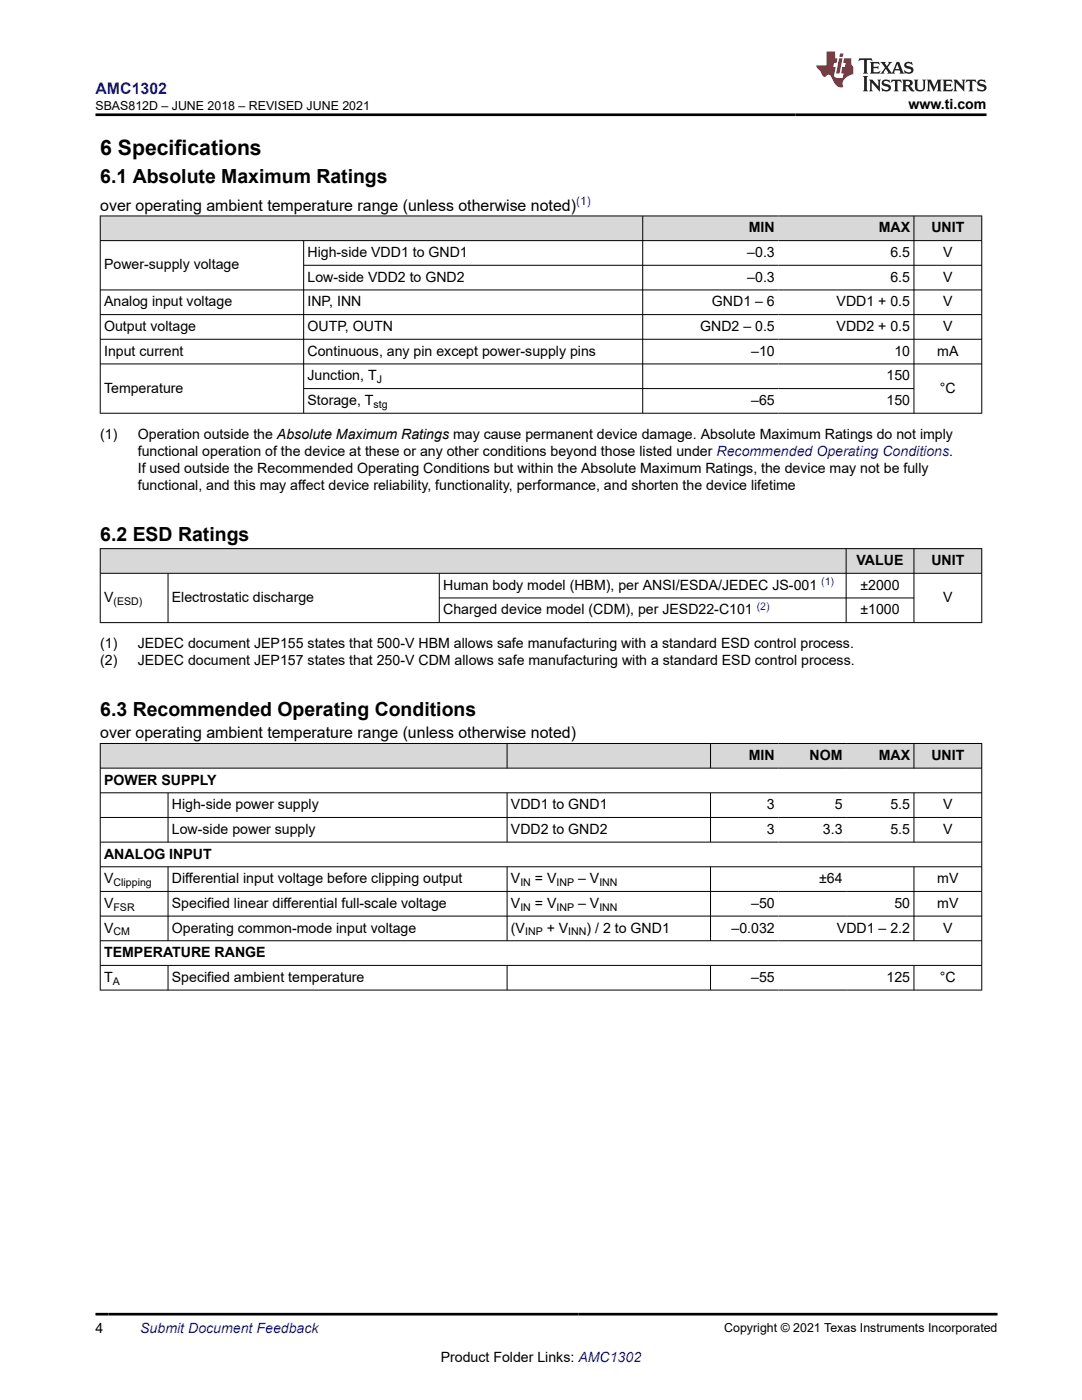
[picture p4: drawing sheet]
<svg xmlns="http://www.w3.org/2000/svg" width="216mm" height="279mm" viewBox="0 0 216 279" stroke-linecap="round" stroke-linejoin="round" font-family="sans-serif">
<defs><g id="words">
<text font-size="4.2" x="20" y="30.9">6 Specifications</text>
<g font-size="3.9">
<text x="20" y="36.6">6.1 Absolute Maximum Ratings</text>
<text x="20" y="107.9">6.2 ESD Ratings</text>
<text x="20" y="142.9">6.3 Recommended Operating Conditions</text>
</g>
<text font-size="3.2" fill="#00f" x="19" y="18.7">AMC1302</text>
<g font-size="3.2">
<text x="20" y="42">over operating ambient temperature range (unless otherwise noted)</text>
<text x="20" y="147.3">over operating ambient temperature range (unless otherwise noted)</text>
</g>
<g font-size="2.8">
<text x="181.3" y="21.8">www.ti.com</text>
<text x="149.4" y="46.4">MIN</text>
<text x="175.3" y="46.4">MAX</text>
<text x="185.8" y="46.4">UNIT</text>
<text x="20.8" y="53.8">Power-supply voltage</text>
<text x="61.4" y="51.3">High-side VDD1 to GND1</text>
<text x="149.1" y="51.3">–0.3</text>
<text x="177.7" y="51.3">6.5</text>
<text x="188.2" y="51.3">V</text>
<text x="61.4" y="56.2">Low-side VDD2 to GND2</text>
<text x="149.1" y="56.2">–0.3</text>
<text x="177.7" y="56.2">6.5</text>
<text x="188.2" y="56.2">V</text>
<text x="20.8" y="61.1">Analog input voltage</text>
<text x="61.4" y="61.1">INP, INN</text>
<text x="142.1" y="61.1">GND1 – 6</text>
<text x="166.9" y="61.1">VDD1 + 0.5</text>
<text x="188.2" y="61.1">V</text>
<text x="20.8" y="66.1">Output voltage</text>
<text x="20.8" y="71">Input current</text>
<text x="61.4" y="66.1">OUTP, OUTN</text>
<text x="61.4" y="71">Continuous, any pin except power-supply pins</text>
<text x="139.7" y="66.1">GND2 – 0.5</text>
<text x="149.9" y="71">–10</text>
<text x="166.9" y="66.1">VDD2 + 0.5</text>
<text x="178.5" y="71">10</text>
<text x="187" y="71">mA</text>
<text x="188.2" y="66.1">V</text>
<text x="61.4" y="75.9">Junction, T</text>
<text x="176.9" y="75.9">150</text>
<text x="20.8" y="78.4">Temperature</text>
<text x="61.4" y="80.8">Storage, T</text>
<text x="149.9" y="80.8">–65</text>
<text x="176.9" y="80.8">150</text>
<text x="187.6" y="78.4">°C</text>
<text x="20" y="87.6">(1)</text>
<text x="27.5" y="87.6">Operation outside the Absolute Maximum Ratings may cause permanent device damage. Absolute Maximum Ratings do not imply</text>
<text x="27.5" y="91">functional operation of the device at these or any other conditions beyond those listed under Recommended Operating Conditions.</text>
<text x="27.5" y="94.4">If used outside the Recommended Operating Conditions but within the Absolute Maximum Ratings, the device may not be fully</text>
<text x="27.5" y="97.8">functional, and this may affect device reliability, functionality, performance, and shorten the device lifetime</text>
<text x="170.9" y="112.8">VALUE</text>
<text x="185.8" y="112.8">UNIT</text>
<text x="88.4" y="117.7">Human body model (HBM), per ANSI/ESDA/JEDEC JS-001</text>
<text x="171.7" y="117.7">±2000</text>
<text x="20.8" y="120.1">V</text>
<text x="34.3" y="120.1">Electrostatic discharge</text>
<text x="88.4" y="122.6">Charged device model (CDM), per JESD22-C101</text>
<text x="171.7" y="122.6">±1000</text>
<text x="188.2" y="120.1">V</text>
<text x="20" y="129.4">(1)</text>
<text x="27.5" y="129.4">JEDEC document JEP155 states that 500-V HBM allows safe manufacturing with a standard ESD control process.</text>
<text x="20" y="132.8">(2)</text>
<text x="27.5" y="132.8">JEDEC document JEP157 states that 250-V CDM allows safe manufacturing with a standard ESD control process.</text>
<text x="149.4" y="151.7">MIN</text>
<text x="161.5" y="151.7">NOM</text>
<text x="175.3" y="151.7">MAX</text>
<text x="185.8" y="151.7">UNIT</text>
<text x="20.8" y="156.6">POWER SUPPLY</text>
<text x="34.3" y="161.5">High-side power supply</text>
<text x="102" y="161.5">VDD1 to GND1</text>
<text x="153" y="161.5">3</text>
<text x="166.6" y="161.5">5</text>
<text x="177.7" y="161.5">5.5</text>
<text x="188.2" y="161.5">V</text>
<text x="34.3" y="166.4">Low-side power supply</text>
<text x="102" y="166.4">VDD2 to GND2</text>
<text x="153" y="166.4">3</text>
<text x="164.2" y="166.4">3.3</text>
<text x="177.7" y="166.4">5.5</text>
<text x="188.2" y="166.4">V</text>
<text x="20.8" y="171.3">ANALOG INPUT</text>
<text x="20.8" y="176.3">V</text>
<text x="34.3" y="176.3">Differential input voltage before clipping output</text>
<text x="102" y="176.3">V</text>
<text x="106.7" y="176.3">= V</text>
<text x="115.4" y="176.3">– V</text>
<text x="163.4" y="176.3">±64</text>
<text x="187" y="176.3">mV</text>
<text x="20.8" y="181.2">V</text>
<text x="34.3" y="181.2">Specified linear differential full-scale voltage</text>
<text x="102" y="181.2">V</text>
<text x="106.7" y="181.2">= V</text>
<text x="115.4" y="181.2">– V</text>
<text x="149.9" y="181.2">–50</text>
<text x="178.5" y="181.2">50</text>
<text x="187" y="181.2">mV</text>
<text x="20.8" y="186.1">V</text>
<text x="20.8" y="191">TEMPERATURE RANGE</text>
<text x="34.3" y="186.1">Operating common-mode input voltage</text>
<text x="102" y="186.1">(V</text>
<text x="109.1" y="186.1">+ V</text>
<text x="117" y="186.1">) / 2 to GND1</text>
<text x="146" y="186.1">–0.032</text>
<text x="167" y="186.1">VDD1 – 2.2</text>
<text x="188.2" y="186.1">V</text>
<text x="20.8" y="195.9">T</text>
<text x="34.3" y="195.9">Specified ambient temperature</text>
<text x="149.9" y="195.9">–55</text>
<text x="176.9" y="195.9">125</text>
<text x="187.6" y="195.9">°C</text>
<text x="19" y="266.1">4</text>
<text x="87.9" y="271.7">Product Folder Links: AMC1302</text>
</g>
<text font-size="2.8" fill="#00f" x="28" y="266.1">Submit Document Feedback</text>
<g font-size="2.5">
<text x="19" y="21.9">SBAS812D – JUNE 2018 – REVISED JUNE 2021</text>
<text x="144.5" y="265.8">Copyright © 2021 Texas Instruments Incorporated</text>
</g>
<text font-size="2.4" fill="#00f" x="114.9" y="41">(1)</text>
<g font-size="2.1">
<text x="75.2" y="76.5">J</text>
<text x="74.5" y="81.4">stg</text>
<text x="22.6" y="120.7">(ESD)</text>
<text x="22.6" y="176.8">Clipping</text>
<text x="103.8" y="176.8">IN</text>
<text x="111.1" y="176.8">INP</text>
<text x="119.6" y="176.8">INN</text>
<text x="22.6" y="181.7">FSR</text>
<text x="103.8" y="181.7">IN</text>
<text x="111.1" y="181.7">INP</text>
<text x="119.6" y="181.7">INN</text>
<text x="22.6" y="186.7">CM</text>
<text x="104.8" y="186.7">INP</text>
<text x="113.4" y="186.7">INN</text>
<text x="22.5" y="196.5">A</text>
</g>
<g font-size="2.1" fill="#00f">
<text x="163.9" y="116.7">(1)</text>
<text x="151" y="121.7">(2)</text>
</g>
</g></defs>
<g fill="#d8d8d8">
<path d="M20 43.1h175.9v4.9h-175.9z" fill-rule="evenodd"/>
<path d="M20.1 43.2h108.1v4.8h-108.1z" fill-rule="evenodd"/>
<path d="M128.3 43.2h27v4.8h-27z" fill-rule="evenodd"/>
<path d="M155.3 43.2h27v4.8h-27z" fill-rule="evenodd"/>
<path d="M182.4 43.2h13.4v4.8h-13.4z" fill-rule="evenodd"/>
</g>
<g fill="none" stroke="#000" stroke-width=".2">
<path d="M19.9 43.1h176.1M19.9 48h176.1M19.9 57.9h176.1M20 43v39.5M60.6 48v34.5M60.6 52.9h135.4M128.2 43v39.5M182.4 43v39.5M195.9 43v39.5M19.9 62.8h176.1M19.9 67.7h176.1M19.9 72.6h176.1"/>
<path d="M60.6 77.5h121.8M19.9 82.5h176.1"/>
</g>
<g fill="#d8d8d8">
<path d="M20 109.5h175.9v4.9h-175.9z" fill-rule="evenodd"/>
<path d="M20.1 109.6h148.7v4.8h-148.7z" fill-rule="evenodd"/>
<path d="M168.9 109.6h13.4v4.8h-13.4z" fill-rule="evenodd"/>
<path d="M182.4 109.6h13.4v4.8h-13.4z" fill-rule="evenodd"/>
</g>
<path d="M19.9 109.5h176.1M19.9 114.4h176.1M20 109.4v14.9M33.5 114.4v9.9M87.7 114.4v9.9M87.7 119.3h94.7M168.8 109.4v14.9M182.4 109.4v14.9M195.9 109.4v14.9M19.9 124.3h176.1" fill="none" stroke="#000" stroke-width=".2"/>
<g fill="#d8d8d8">
<path d="M20 148.4h175.9v4.9h-175.9z" fill-rule="evenodd"/>
<path d="M20.1 148.4h81v4.8h-81z" fill-rule="evenodd"/>
<path d="M101.2 148.4h40.5v4.8h-40.5z" fill-rule="evenodd"/>
<path d="M141.8 148.4h13.5v4.8h-13.5z" fill-rule="evenodd"/>
<path d="M155.3 148.4h13.5v4.8h-13.5z" fill-rule="evenodd"/>
<path d="M168.8 148.4h13.5v4.8h-13.5z" fill-rule="evenodd"/>
<path d="M182.4 148.4h13.4v4.8h-13.4z" fill-rule="evenodd"/>
</g>
<g fill="none" stroke="#000" stroke-width=".2">
<path d="M19.9 148.4h176.1M19.9 153.3h176.1M19.9 158.2h176.1M20 148.3v49.4M33.5 158.2v9.9M101.2 148.3v5.1M101.2 158.2v9.9M141.8 148.3v5.1M141.8 158.2v9.9M182.4 148.3v5.1M182.4 158.2v9.9M195.9 148.3v49.4"/>
<path d="M19.9 163.1h176.1M19.9 168.1h176.1M19.9 173h176.1M19.9 177.9h176.1M33.5 173v14.8M101.2 173v14.8M141.8 173v14.8M182.4 173v14.8M19.9 182.8h176.1M19.9 187.7h176.1M19.9 192.7h176.1M19.9 197.6h176.1"/>
<path d="M33.5 192.7v5M101.2 192.7v5M141.8 192.7v5M182.4 192.7v5"/>
</g>
<path d="M171.5 11.6l-.2 .6 .5-.2h.6v.1v2.2l-.2 .4h1l-.2-.4v-2.2v-.1h.5l.5 .2-.1-.6zM173.6 12.4l.2 .3v1.6l-.2 .4h1.9l.1-.6a1.08 1.08 0 0 1-1.3 .2v-.7h.6l.4 .2v-.7l-.4 .2h-.6v-.5l.2-.2a1 1 0 0 1 1 .3l-.1-.5zM175.7 12.4l.9 1.1-1 1.2h.9l-.2-.2 .5-.8 .4 .8-.2 .2h1.6l-.2-.2 .2-.5h.9l.1 .5-.1 .2h.9l-.2-.4-.8-1.9h-.5l-.9 2.1-.9-1.1 .9-1h-.8l.2 .2-.4 .6-.4-.6 .2-.2zM179 12.8l.4 1h-.7zM180.7 12.5a.65 .65 0 0 0-.2 .7 .65 .65 0 0 0 .6 .5l.6 .1 .1 .3a.79 .79 0 0 1-.7 .4 .79 .79 0 0 1-.7-.5l.1 .7 .2-.1a.93 .93 0 0 0 1.1 0 .93 .93 0 0 0 .4-.9 1.46 1.46 0 0 0-1.2-.6l-.1-.3a1.09 1.09 0 0 1 1.2 .2l-.2-.6-.1 .1-.5-.2zM172.2 15.2l.2 .4v2.2l-.2 .4h1l-.2-.4v-2.2l.2-.4zM173.4 15.9l.2 .4v1.5l-.2 .4h.8l-.3-.4 .1-1.3 1.6 1.8v-2l.2-.4h-.7l.1 .2 .1 1.1-1.2-1.3zM176.2 16a.65 .65 0 0 0-.2 .8 .65 .65 0 0 0 .6 .4l.6 .2 .1 .2a.79 .79 0 0 1-.7 .4 .79 .79 0 0 1-.7-.5l.1 .7 .2-.1a.93 .93 0 0 0 1.1 .1 .93 .93 0 0 0 .4-1 1.46 1.46 0 0 0-1.2-.5l-.1-.4a1.09 1.09 0 0 1 1.2 .2l-.1-.6-.2 .1-.5-.1zM177.9 15.9l-.1 .6a.63 .63 0 0 1 .8-.3v1.6l-.3 .4h1l-.2-.4v-1.6a.66 .66 0 0 1 .8 .3l-.1-.6zM180 15.9l.2 .4v1.5l-.2 .4h1l-.2-.2-.1-.7h.5l.1 .2a.79 .79 0 0 0 1.2 .6l-1-.9a.61 .61 0 0 0 .6-.6 .61 .61 0 0 0-.5-.7zM180.8 16.2h.1a.47 .47 0 0 1 .5 .1 .47 .47 0 0 1 .1 .5l-.1 .1-.7 .1zM182.3 15.9l.2 .2a2.27 2.27 0 0 0 .4 2 1.04 1.04 0 0 0 1.7-.7v-1.3l.2-.2h-.8l.2 .4v1.1a.6 .6 0 0 1-.6 .6 .6 .6 0 0 1-.6-.6v-1.1l.3-.4zM184.9 15.9l.2 .4v1.5l-.2 .4h.8l-.3-.4v-1.4l.9 1.9 .9-1.9v1.4l-.3 .4h1l-.2-.4v-1.5l.2-.4h-.8l-.7 1.5-.6-1.5zM188.1 15.9l.2 .4v1.5l-.2 .4h1.9l.1-.6a1.09 1.09 0 0 1-1.3 .2v-.7h.6l.4 .2v-.6l-.4 .2h-.6v-.6l.2-.1a1.01 1.01 0 0 1 1 .3l-.1-.6zM190.2 15.9l.3 .4v1.5l-.3 .4h.8l-.2-.4v-1.3l1.6 1.8v-2l.2-.4h-.7l.2 .2v1.1l-1.2-1.3zM192.8 15.9l-.1 .6a.63 .63 0 0 1 .8-.3v1.6l-.3 .4h1l-.2-.4v-1.6a.66 .66 0 0 1 .8 .3l-.1-.6zM195.2 16a.65 .65 0 0 0-.2 .8 .65 .65 0 0 0 .6 .4l.6 .2 .2 .2a.79 .79 0 0 1-.7 .4 .79 .79 0 0 1-.7-.5l.1 .7 .2-.1a.93 .93 0 0 0 1 .1 .93 .93 0 0 0 .5-1 1.46 1.46 0 0 0-1.3-.5v-.4a1.09 1.09 0 0 1 1.2 .2l-.2-.6-.2 .1-.5-.1z" fill="#231f20"/>
<path d="M164.9 10.3v2.7h-2l.1 .4 .8 1a.95 .95 0 0 0 1 .9 .59 .59 0 0 1 .5-.4 .59 .59 0 0 1 .5 .3l.4 .8a1.59 1.59 0 0 0 2.1 1.4 1.61 1.61 0 0 1 1-2.3l1-.3-.1-1.5a1.59 1.59 0 0 1-.3-1.7h-1.5l-.2 .9h.6l-.2 .9h-.5l-.2 .9v.3l.4 .1-.1 .9h-.7a.73 .73 0 0 1-1-.7l.3-1.5h-.5l.1-.9h.5l.2-.9h-.5v-1.3zM167.4 11.6l-.6 3.1h.7l.6-3.1zM167.6 10.7l-.1 .6h.7l.1-.6z" fill="#ed1c24"/>
<path d="M19 22.9h177.8M19 262.3h180" fill="none" stroke="#000" stroke-width=".53"/>
<use href="#words"/>
</svg>
